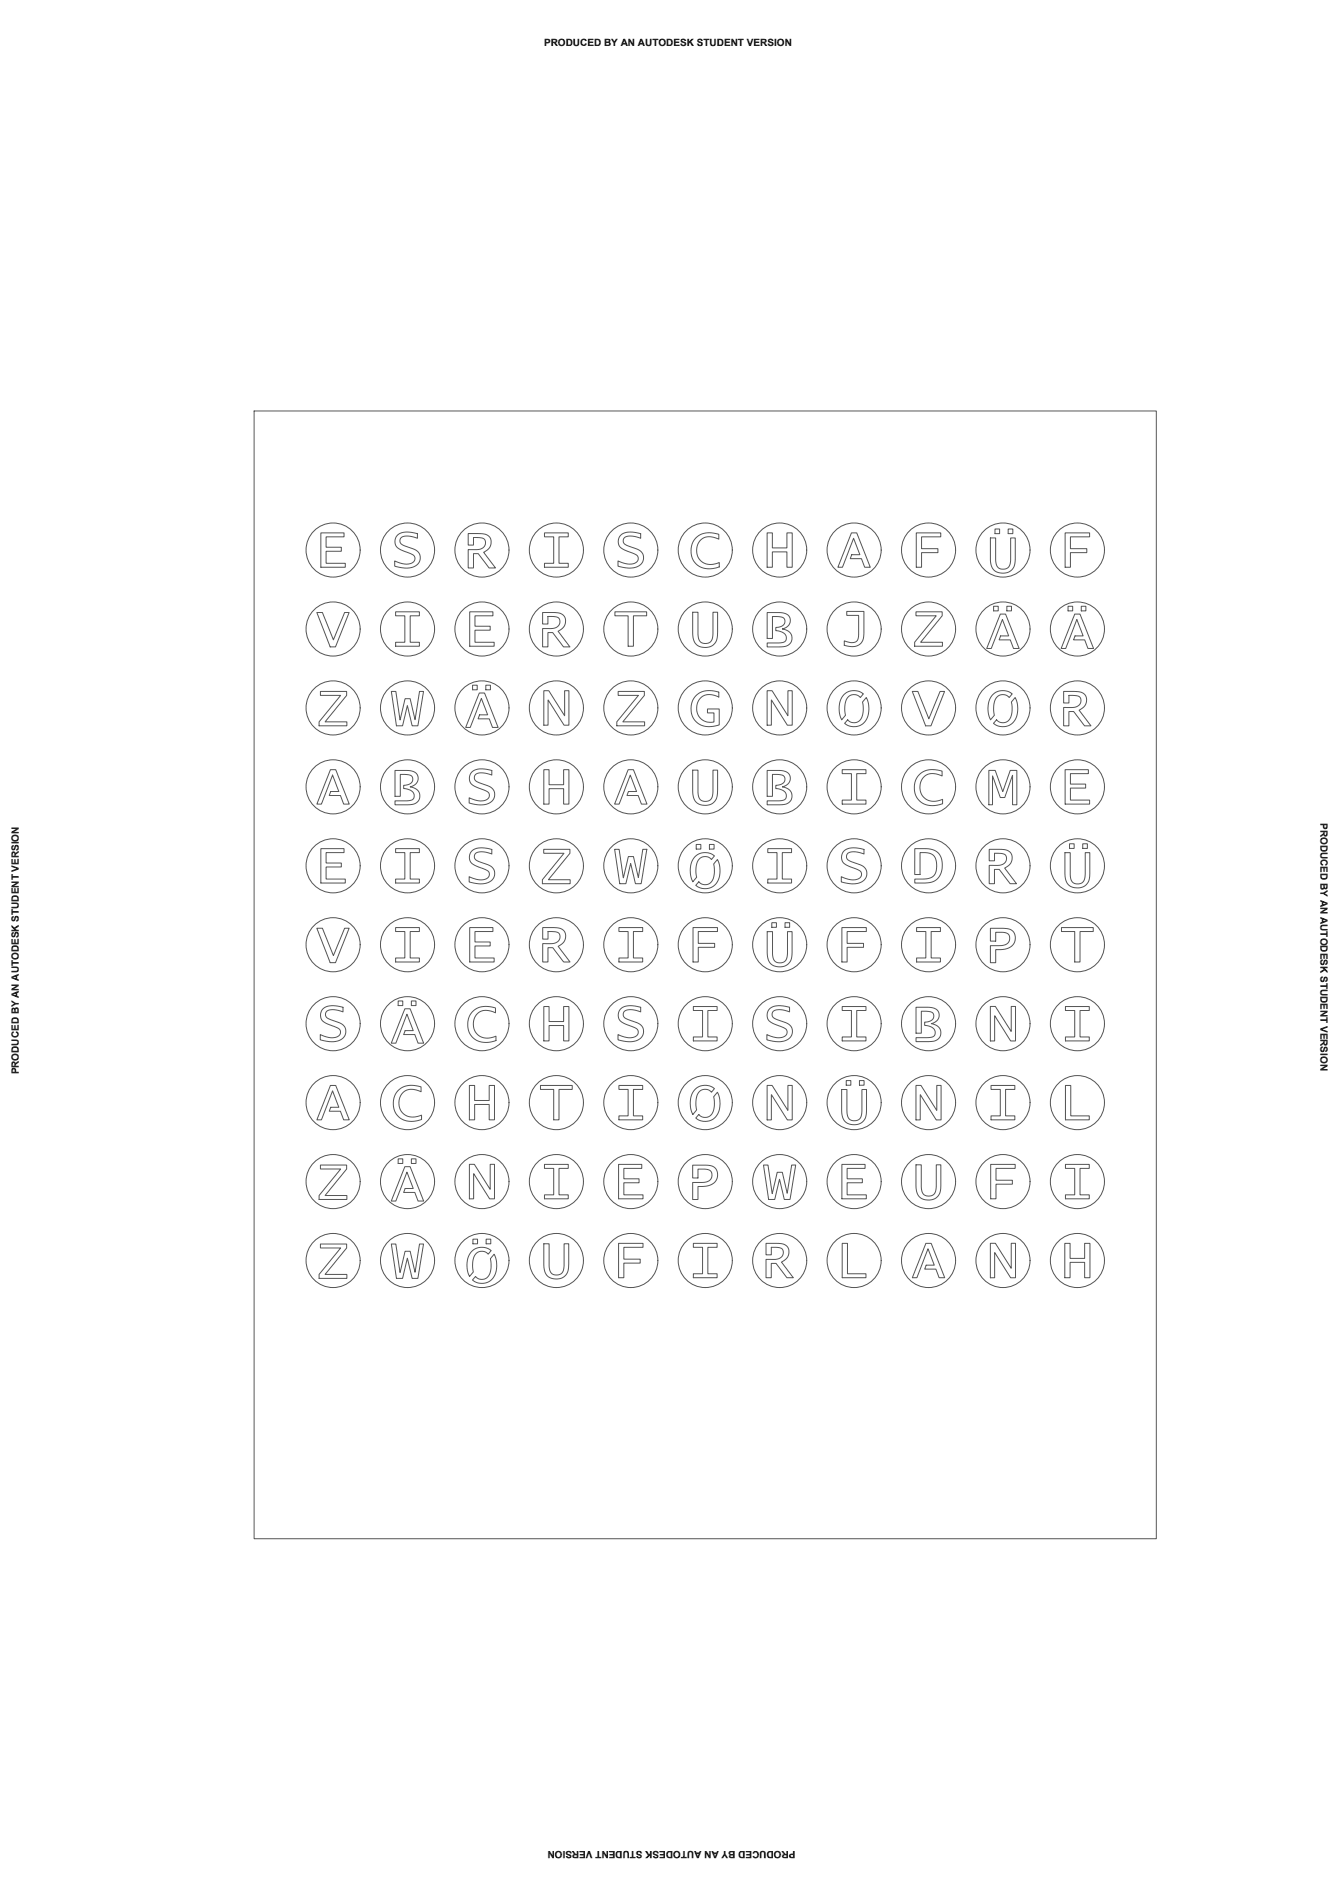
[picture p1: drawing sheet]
<svg xmlns="http://www.w3.org/2000/svg" width="594mm" height="841mm" viewBox="0 0 594 841" stroke-linecap="round" stroke-linejoin="round" font-family="sans-serif">
<defs><g id="words">
<g font-size="4.4">
<text x="241.2" y="20.6">PRODUCED BY AN AUTODESK STUDENT VERSION</text>
<text x="585.4" y="364.9" transform="rotate(90 585.4 364.9)">PRODUCED BY AN AUTODESK STUDENT VERSION</text>
<text x="8.4" y="476.3" transform="rotate(-90 8.4 476.3)">PRODUCED BY AN AUTODESK STUDENT VERSION</text>
<text x="352.7" y="820.6" transform="rotate(-180 352.7 820.6)">PRODUCED BY AN AUTODESK STUDENT VERSION</text>
</g>
</g></defs>
<!-- layer: MDF_Platte_10mm -->
<path d="M112.7 182.2h399.9v500h-399.9z" fill="none" stroke="#545454" stroke-width=".44"/>
<g fill="none" stroke="#545454" stroke-width=".44">
<circle cx="147.7" cy="243.9" r="12"/>
<circle cx="180.7" cy="243.9" r="12"/>
<circle cx="213.7" cy="243.9" r="12"/>
<circle cx="246.7" cy="243.9" r="12"/>
<circle cx="279.7" cy="243.9" r="12"/>
<circle cx="312.7" cy="243.9" r="12"/>
<circle cx="345.7" cy="243.9" r="12"/>
<circle cx="378.7" cy="243.9" r="12"/>
<circle cx="411.7" cy="243.9" r="12"/>
<circle cx="444.7" cy="243.9" r="12"/>
<circle cx="477.7" cy="243.9" r="12"/>
<circle cx="147.7" cy="278.9" r="12"/>
<circle cx="180.7" cy="278.9" r="12"/>
<circle cx="213.7" cy="278.9" r="12"/>
<circle cx="246.7" cy="278.9" r="12"/>
<circle cx="279.7" cy="278.9" r="12"/>
<circle cx="312.7" cy="278.9" r="12"/>
<circle cx="345.7" cy="278.9" r="12"/>
<circle cx="378.7" cy="278.9" r="12"/>
<circle cx="411.7" cy="278.9" r="12"/>
<circle cx="444.7" cy="278.9" r="12"/>
<circle cx="477.7" cy="278.9" r="12"/>
<circle cx="147.7" cy="313.9" r="12"/>
<circle cx="180.7" cy="313.9" r="12"/>
<circle cx="213.7" cy="313.9" r="12"/>
<circle cx="246.7" cy="313.9" r="12"/>
<circle cx="279.7" cy="313.9" r="12"/>
<circle cx="312.7" cy="313.9" r="12"/>
<circle cx="345.7" cy="313.9" r="12"/>
<circle cx="378.7" cy="313.9" r="12"/>
<circle cx="411.7" cy="313.9" r="12"/>
<circle cx="444.7" cy="313.9" r="12"/>
<circle cx="477.7" cy="313.9" r="12"/>
<circle cx="147.7" cy="348.8" r="12"/>
<circle cx="180.7" cy="348.8" r="12"/>
<circle cx="213.7" cy="348.8" r="12"/>
<circle cx="246.7" cy="348.8" r="12"/>
<circle cx="279.7" cy="348.8" r="12"/>
<circle cx="312.7" cy="348.8" r="12"/>
<circle cx="345.7" cy="348.8" r="12"/>
<circle cx="378.7" cy="348.8" r="12"/>
<circle cx="411.7" cy="348.8" r="12"/>
<circle cx="444.7" cy="348.8" r="12"/>
<circle cx="477.7" cy="348.8" r="12"/>
<circle cx="147.7" cy="383.9" r="12"/>
<circle cx="180.7" cy="383.9" r="12"/>
<circle cx="213.7" cy="383.9" r="12"/>
<circle cx="246.7" cy="383.9" r="12"/>
<circle cx="279.7" cy="383.9" r="12"/>
<circle cx="312.7" cy="383.9" r="12"/>
<circle cx="345.7" cy="383.9" r="12"/>
<circle cx="378.7" cy="383.9" r="12"/>
<circle cx="411.7" cy="383.9" r="12"/>
<circle cx="444.7" cy="383.9" r="12"/>
<circle cx="477.7" cy="383.9" r="12"/>
<circle cx="147.7" cy="418.8" r="12"/>
<circle cx="180.7" cy="418.8" r="12"/>
<circle cx="213.7" cy="418.8" r="12"/>
<circle cx="246.7" cy="418.8" r="12"/>
<circle cx="279.7" cy="418.8" r="12"/>
<circle cx="312.7" cy="418.8" r="12"/>
<circle cx="345.7" cy="418.8" r="12"/>
<circle cx="378.7" cy="418.8" r="12"/>
<circle cx="411.7" cy="418.8" r="12"/>
<circle cx="444.7" cy="418.8" r="12"/>
<circle cx="477.7" cy="418.8" r="12"/>
<circle cx="147.7" cy="453.9" r="12"/>
<circle cx="180.7" cy="453.9" r="12"/>
<circle cx="213.7" cy="453.9" r="12"/>
<circle cx="246.7" cy="453.9" r="12"/>
<circle cx="279.7" cy="453.9" r="12"/>
<circle cx="312.7" cy="453.9" r="12"/>
<circle cx="345.7" cy="453.9" r="12"/>
<circle cx="378.7" cy="453.9" r="12"/>
<circle cx="411.7" cy="453.9" r="12"/>
<circle cx="444.7" cy="453.9" r="12"/>
<circle cx="477.7" cy="453.9" r="12"/>
<circle cx="147.7" cy="488.8" r="12"/>
<circle cx="180.7" cy="488.8" r="12"/>
<circle cx="213.7" cy="488.8" r="12"/>
<circle cx="246.7" cy="488.8" r="12"/>
<circle cx="279.7" cy="488.8" r="12"/>
<circle cx="312.7" cy="488.8" r="12"/>
<circle cx="345.7" cy="488.8" r="12"/>
<circle cx="378.7" cy="488.8" r="12"/>
<circle cx="411.7" cy="488.8" r="12"/>
<circle cx="444.7" cy="488.8" r="12"/>
<circle cx="477.7" cy="488.8" r="12"/>
<circle cx="147.7" cy="523.8" r="12"/>
<circle cx="180.7" cy="523.8" r="12"/>
<circle cx="213.7" cy="523.8" r="12"/>
<circle cx="246.7" cy="523.8" r="12"/>
<circle cx="279.7" cy="523.8" r="12"/>
<circle cx="312.7" cy="523.8" r="12"/>
<circle cx="345.7" cy="523.8" r="12"/>
<circle cx="378.7" cy="523.8" r="12"/>
<circle cx="411.7" cy="523.8" r="12"/>
<circle cx="444.7" cy="523.8" r="12"/>
<circle cx="477.7" cy="523.8" r="12"/>
<circle cx="147.7" cy="558.8" r="12"/>
<circle cx="180.7" cy="558.8" r="12"/>
<circle cx="213.7" cy="558.8" r="12"/>
<circle cx="246.7" cy="558.8" r="12"/>
<circle cx="279.7" cy="558.8" r="12"/>
<circle cx="312.7" cy="558.8" r="12"/>
<circle cx="345.7" cy="558.8" r="12"/>
<circle cx="378.7" cy="558.8" r="12"/>
<circle cx="411.7" cy="558.8" r="12"/>
<circle cx="444.7" cy="558.8" r="12"/>
<circle cx="477.7" cy="558.8" r="12"/>
</g>
<!-- layer: Ebene 1 -->
<g fill="none" stroke="#545454" stroke-width=".44">
<path d="M142.2 236.2h10.3v1.8h-7.9v4.6h6.7v1.8h-6.7v5.3h8.5v1.8h-10.9zM176.3 237.2a8.8 8.8 0 0 1 8.8-.4v1.8a7.7 7.7 0 0 0-7.3-.2 2.26 2.26 0 0 0-.3 2.4 2.26 2.26 0 0 0 2.1 1.3l2.1 .7a4.6 4.6 0 0 1 4 6.7 9.2 9.2 0 0 1-9.9 1.7l-.8-.2v-2.3a8.3 8.3 0 0 0 8.3 .4 2.21 2.21 0 0 0 .5-2.3 2.21 2.21 0 0 0-2-1.4l-2.5-1a4.5 4.5 0 0 1-3.7-6.3zM207.6 236.5h4.2a4.8 4.8 0 0 1 5.9 3.3 4.8 4.8 0 0 1-3.3 5.1l5.3 6.9h-2.9l-4.7-6.3h-1.6a.4 .4 0 0 0-.6-.1 .4 .4 0 0 0 0 .6v5.8h-2.3v-8.1h.9a10.3 10.3 0 0 0 5.8-1 2.52 2.52 0 0 0 .7-3.2 2.52 2.52 0 0 0-3-1.2h-2.1v3.4h-2.3zM241.4 236.2h10.5v1.8h-4.1v11.7h4.1v1.8h-10.5v-1.8h4.1v-11.7h-4.1zM275.3 237.2a8.8 8.8 0 0 1 8.7-.4v1.8a7.7 7.7 0 0 0-7.2-.2 2.26 2.26 0 0 0-.3 2.4 2.26 2.26 0 0 0 2.1 1.3l2.1 .7a4.6 4.6 0 0 1 4 6.7 9.2 9.2 0 0 1-9.9 1.7l-.8-.2v-2.3a8.3 8.3 0 0 0 8.3 .4 2.21 2.21 0 0 0 .5-2.3 2.21 2.21 0 0 0-2-1.4l-2.5-1a4.5 4.5 0 0 1-3.7-6.3zM308.3 238.7a9.3 9.3 0 0 1 10.4-1.6v1.9a6.4 6.4 0 0 0-9.1 1.8 6.4 6.4 0 0 0 1.1 7.8 6.4 6.4 0 0 0 7.8 1l.4-.2v1.7a8.8 8.8 0 0 1-11.8-3.1 8.9 8.9 0 0 1 1.2-9.3zM340.1 236.2h2.3v6.7h6.5v-6.7h2.3v15.3h-2.3v-6.8h-6.5v6.8h-2.3zM377.5 236.2l2.4 .1 5.9 15.2h-2.4l-1.5-3.8h-4.9l.6-1.8h3.6l-2.8-7.3-4.9 12.9h-2zM406.2 236.2h10.9v1.8h-8.5v5.3h7.2v1.7h-7.2v6.5h-2.4zM439.1 238.5h2.3v9.2a3.6 3.6 0 0 0 4.5 4.5 4.4 4.4 0 0 0 2.2-4.8v-8.9h2v8.9a5.6 5.6 0 0 1-5.6 6.7 5.6 5.6 0 0 1-5.4-7zM441.1 234.5h2.1v2.1h-2.1zM447 234.5h2v2.1h-2z"/>
<path d="M472.2 236.2h10.9v1.8h-8.5v5.3h7.2v1.7h-7.2v6.5h-2.4zM140.5 271.6h2.4l4.9 12.1 5-12.1h2l-6.1 15.2h-2.3zM175.4 271.2h10.5v1.8h-4.1v11.7h4.1v1.8h-10.5v-1.8h4.1v-11.7h-4.1zM208.2 271.2h10.3v1.8h-7.9v4.6h6.7v1.8h-6.7v5.3h8.5v1.8h-10.9zM240.6 271.6h4.2a4.8 4.8 0 0 1 5.9 3.2 4.8 4.8 0 0 1-3.3 5.1l5.3 6.9h-2.9l-4.8-6.4h-2.1v6.4h-2.3v-8.1h.6a10.6 10.6 0 0 0 6.1-1 2.52 2.52 0 0 0 .7-3.2 2.52 2.52 0 0 0-3-1.2h-2.1v3.4h-2.3zM272.6 271.2h14.1v1.8h-5.9v13.5h-2.3v-13.5h-5.9zM307.1 271.4h2.3v9.1a3.7 3.7 0 0 0 3.8 4.8 4.1 4.1 0 0 0 2.9-5.1v-8.8h2v8.9a5.7 5.7 0 0 1-5.6 6.7 5.7 5.7 0 0 1-5.4-6.9zM340.1 271.6h4.8a4.4 4.4 0 0 1 5.5 3.5 4.1 4.1 0 0 1-3.5 3.7 4 4 0 0 1 3.9 2.4 4 4 0 0 1-.9 4.5 11.8 11.8 0 0 1-6.5 1.1h-3.3v-1.7h4.2a3.6 3.6 0 0 0 4.3-1.6 3.2 3.2 0 0 0-3.4-3.8l-1.3-.1 .1-1.3a5.4 5.4 0 0 0 3.9-2 2.21 2.21 0 0 0-.5-2.3 2.21 2.21 0 0 0-2.2-.6l-2.7-.1v9.7h-2.4zM375.4 271.1h7.6v8.4a6.2 6.2 0 0 1-3.3 6.9 7.8 7.8 0 0 1-5.4-.5v-1.8l.4 .2a4.5 4.5 0 0 0 5.5-.6l.5-2.4v-8.5h-5.3zM406.1 271.2h11.6v.5a2.31 2.31 0 0 1-1.1 2.6l-8.4 10.4h9.6v1.8h-12.3v-.4a2.42 2.42 0 0 1 1.1-2.7l8.5-10.4h-9zM440.5 268.8h2.1v2h-2.1zM443.4 272.3h2.4l6 15.2h-2.5l-1.4-3.8h-5l.7-1.8h3.6l-2.8-7.3-4.9 12.9h-2z"/>
<path d="M446.4 268.8h2v2h-2zM473.5 268.8h2.1v2h-2.1zM476.4 272.3h2.4l6 15.2h-2.5l-1.4-3.8h-5l.7-1.8h3.6l-2.8-7.3-4.9 12.9h-2zM479.4 268.8h2v2h-2zM142.1 306.5h11.6v.4a2.33 2.33 0 0 1-1.1 2.7l-8.5 10.4h9.7v1.8h-12.3v-.3a2.54 2.54 0 0 1 1.1-2.8l8.4-10.4h-8.9zM173.5 306.5h2l1.8 12.7 2.3-9.4h2.2l2.2 9.3 2-12.6h1.8l-2.5 15.3h-2.6l-2.1-9-2.1 9h-2.7zM209.5 303.8h2.1v2h-2.1zM212.5 307.2h2.3l6 15.3h-2.5l-1.4-3.8h-5l.7-1.8h3.6l-2.8-7.3-4.9 12.9h-2zM215.4 303.8h2v2h-2zM241.1 306.2h.8a1.65 1.65 0 0 1 2.3 1.5l6.1 9.6v-11.1h1.9v15.3h-.8a1.63 1.63 0 0 1-2.2-1.5l-6.2-9.7v11.2h-1.9zM274.1 306.5h11.6v.4a2.33 2.33 0 0 1-1.1 2.7l-8.5 10.4h9.7v1.8h-12.3v-.3a2.54 2.54 0 0 1 1.1-2.8l8.4-10.4h-8.9zM308.4 308.6a9.1 9.1 0 0 1 10.3-1.5v1.9a6.1 6.1 0 0 0-9.8 4.7 5.8 5.8 0 0 0 7.6 6.2v-3.8h-2.8v-1.8h5.2v7.1a9 9 0 0 1-12-3.9 8.9 8.9 0 0 1 1.5-8.9z"/>
<path d="M340.1 306.2h.8a1.65 1.65 0 0 1 2.3 1.5l6.1 9.6v-11.1h1.9v15.3h-.8a1.63 1.63 0 0 1-2.2-1.5l-6.2-9.7v11.2h-1.9zM374.2 307.9a6.5 6.5 0 0 1 8.5-.2l-1.3 1.5a3.9 3.9 0 0 0-4.5-.9 3.9 3.9 0 0 0-2.3 4v3.7a1.51 1.51 0 0 1-.7 2.2l-.7 .9a10.3 10.3 0 0 1 1-11.2zM384 309.3h.1a9.2 9.2 0 0 1-2.8 12.3 6.6 6.6 0 0 1-6.8-.9l1.3-1.6a3.9 3.9 0 0 0 4.5 .9 3.9 3.9 0 0 0 2.3-3.9v-3.8a1.47 1.47 0 0 1 .7-2.1zM404.5 306.5l2.4 .1 4.9 12.1 5-12.2h2l-6.1 15.3h-2.3zM440.2 307.9a6.5 6.5 0 0 1 8.5-.2l-1.3 1.5a3.9 3.9 0 0 0-4.5-.9 3.9 3.9 0 0 0-2.3 4v3.7a1.51 1.51 0 0 1-.7 2.2l-.7 .9a10.3 10.3 0 0 1 1-11.2zM450 309.3h.1a9.2 9.2 0 0 1-2.8 12.3 6.6 6.6 0 0 1-6.8-.9l1.3-1.6a3.9 3.9 0 0 0 4.5 .9 3.9 3.9 0 0 0 2.3-3.9v-3.8a1.47 1.47 0 0 1 .7-2.1zM471.6 306.5h4.2a5 5 0 0 1 5.9 2.9 4.8 4.8 0 0 1-3.3 5.5l5.3 6.9h-2.9l-4.8-6.3h-2.1v6.3h-2.3v-8.1h.6a9.5 9.5 0 0 0 6.4-1.3 2.37 2.37 0 0 0 .5-2.7 2.37 2.37 0 0 0-2.5-1.3l-2.7-.1v3.3l-2.3 .1zM146.5 341.2l2.4 .1 5.9 15.2h-2.4l-1.5-3.8h-4.9l.6-1.8h3.6l-2.8-7.3-4.9 12.9h-2zM175.1 341.6h4.8a4.4 4.4 0 0 1 5.5 3.5 4 4 0 0 1-3.5 3.7 4.1 4.1 0 0 1 3.7 2.2 4.1 4.1 0 0 1-.3 4.3 9.2 9.2 0 0 1-6.6 1.5h-3.6v-1.7h4.2a3.5 3.5 0 0 0 4.3-1.9 3.9 3.9 0 0 0-4.5-3.6l-.1-1.3a5.6 5.6 0 0 0 3.9-2 2.21 2.21 0 0 0-.5-2.3 2.21 2.21 0 0 0-2.2-.6l-2.7-.1v9.7h-2.4zM209.1 342.4a7.9 7.9 0 0 1 8.1-1l.8 .2v2a7.7 7.7 0 0 0-7.2-.2 2.27 2.27 0 0 0-.3 2.4 2.27 2.27 0 0 0 2.1 1.3l2.1 .7a7.5 7.5 0 0 1 4.4 3 4.8 4.8 0 0 1-5.4 6h-2l-3.7-.8v-2.3a8.4 8.4 0 0 0 8.3 .4 2.21 2.21 0 0 0 .5-2.3 2.21 2.21 0 0 0-2-1.4l-2.5-1a4.4 4.4 0 0 1-3.7-6.3zM241.1 341.2h2.3v6.7h6.5v-6.7h2.3v15.3h-2.3v-6.8h-6.5v6.8h-2.3zM278.5 341.2l2.4 .1 5.9 15.2h-2.4l-1.5-3.8h-4.9l.6-1.8h3.6l-2.8-7.3-4.9 12.9h-2z"/>
<path d="M307.1 341.4h2.3v9.1a3.7 3.7 0 0 0 3.8 4.8 4.1 4.1 0 0 0 2.9-5.1v-8.8h2v8.9a5.7 5.7 0 0 1-5.6 6.7 5.7 5.7 0 0 1-5.4-6.9zM340.1 341.6h4.8a4.4 4.4 0 0 1 5.5 3.5 4.1 4.1 0 0 1-3.5 3.7 4 4 0 0 1 3.7 2.2 4 4 0 0 1-.3 4.3 9.1 9.1 0 0 1-6.6 1.5h-3.6v-1.7h4.2a3.5 3.5 0 0 0 4.3-1.9 3.9 3.9 0 0 0-4.5-3.6l-.1-1.3a5.6 5.6 0 0 0 3.9-2 2.21 2.21 0 0 0-.5-2.3 2.21 2.21 0 0 0-2.2-.6l-2.7-.1v9.7h-2.4zM373.4 341.2h10.5v1.8h-4.1v11.7h4.1v1.8h-10.5v-1.8h4.1v-11.7h-4.1zM407.3 343.7a9.4 9.4 0 0 1 10.4-1.6v1.9a6.4 6.4 0 0 0-9.1 1.8 6.4 6.4 0 0 0 1 7.8 6.4 6.4 0 0 0 7.9 .9l.4-.1v1.7a8.8 8.8 0 0 1-11.8-3.1 8.9 8.9 0 0 1 1.2-9.3zM438.4 341.6h2.8l3.4 9.4 3.3-9.4h2.9v15.2h-1.9v-13.1l-3.5 9.9h-1.9l-3.5-9.6v12.8h-1.6zM472.2 341.3l10.3-.1v1.8h-7.9v4.6h6.7v1.8h-6.7v5.3h8.5v1.8h-10.9zM142.2 376.2h10.3v1.8h-7.9v4.6h6.7v1.8h-6.7v5.3h8.5v1.8h-10.9zM175.4 376.2h10.5v1.8h-4.1v11.7h4.1v1.8h-10.5v-1.8h4.1v-11.7h-4.1zM209.1 377.4a8.3 8.3 0 0 1 8.9-.6v1.8a7 7 0 0 0-7.4 .1 2.29 2.29 0 0 0 2 3.4l2.1 .7a4.6 4.6 0 0 1 4.1 6.4 8.4 8.4 0 0 1-9.5 2.1l-1.3-.3v-2.3a8.5 8.5 0 0 0 8.3 .4 2.2 2.2 0 0 0 .5-2.3 2.2 2.2 0 0 0-2-1.4l-2.5-1a4.5 4.5 0 0 1-4-5.7zM241.1 376.5h11.6v.4a2.33 2.33 0 0 1-1.1 2.7l-8.5 10.4h9.7v1.8h-12.3v-.4a2.42 2.42 0 0 1 1.1-2.7l8.4-10.4h-8.9zM272.5 376.5h2l1.8 12.7 2.3-9.4h2.2l2.2 9.3 2-12.6h1.8l-2.5 15.3h-2.6l-2.1-9-2.1 9h-2.7zM308.2 379.7a6.5 6.5 0 0 1 8.5-.2l-1.3 1.5a3.9 3.9 0 0 0-4.5-.9 3.9 3.9 0 0 0-2.3 4v3.7a1.5 1.5 0 0 1-.7 2.2l-.7 .9a10.3 10.3 0 0 1 1-11.2z"/>
<path d="M308.7 374.4h2v2h-2zM314.5 374.4h2.1v2h-2.1zM340.4 376.2h10.5v1.8h-4.1v11.7h4.1v1.8h-10.5v-1.8h4.1v-11.7h-4.1zM374.1 377.4a8.3 8.3 0 0 1 8.9-.6v1.8a7 7 0 0 0-7.4 .1 2.29 2.29 0 0 0 2 3.4l2.1 .7a4.6 4.6 0 0 1 4.1 6.4 8.4 8.4 0 0 1-9.5 2.1l-1.3-.3v-2.3a7.7 7.7 0 0 0 8.6 .1 2.22 2.22 0 0 0-1.8-3.4l-2.5-1a4.5 4.5 0 0 1-4-5.7zM405.6 376.2h1.4a18.5 18.5 0 0 1 7.8 1.1 8.6 8.6 0 0 1 1.7 11.2 9.3 9.3 0 0 1-8.9 3h-2v-1.8h.8a16 16 0 0 0 7.1-1 7.6 7.6 0 0 0 .1-9.7 11.3 11.3 0 0 0-5.7-1v9.7h-2.4zM438.6 376.5h4.2a5 5 0 0 1 5.9 2.9 4.8 4.8 0 0 1-3.3 5.5l5.3 6.9h-2.9l-4.8-6.3h-2.1v6.3h-2.3v-8.1h.6a10.8 10.8 0 0 0 6.1-1 2.52 2.52 0 0 0 .7-3.2 2.52 2.52 0 0 0-3-1.2h-2.1v3.3h-2.3zM472.1 378h2.4v9.1a3.7 3.7 0 0 0 3.8 4.8 4.1 4.1 0 0 0 2.8-5.1v-8.8h2.1v8.9a5.6 5.6 0 0 1-5.7 6.7 5.6 5.6 0 0 1-5.4-6.9zM474.2 374.1h2v2h-2zM480 374.1h2.1v2h-2.1zM318 381.1a9.4 9.4 0 0 1-2.3 12.2 6.6 6.6 0 0 1-7.2-.8l1.3-1.6a3.9 3.9 0 0 0 4.5 .9 3.9 3.9 0 0 0 2.3-3.9v-3.8a1.48 1.48 0 0 1 .7-2.1zM140.5 411.5l2.4 .1 4.9 12.1 5-12.2h2l-6.1 15.3h-2.3zM175.4 411.2h10.5v1.8h-4.1v11.7h4.1v1.8h-10.5v-1.8h4.1v-11.7h-4.1z"/>
<path d="M208.2 411.2h10.3v1.8h-7.9v4.6h6.7v1.8h-6.7v5.3h8.5v1.8h-10.9zM240.6 411.2h4.3a5 5 0 0 1 5.8 2.9 4.8 4.8 0 0 1-3.2 5.5l5.2 6.9h-2.8l-4.8-6.4h-2.2v6.4h-2.3v-8.2h.6a10.8 10.8 0 0 0 6.1-.9 2.52 2.52 0 0 0 .8-3.2 2.52 2.52 0 0 0-3.1-1.2h-2v3.3l-2.4 .1zM274.4 411.2h10.5v1.8h-4.1v11.7h4.1v1.8h-10.5v-1.8h4.1v-11.7h-4.1zM307.2 411.2h10.9v1.8h-8.5v5.2h7.2v1.8h-7.2l-.1 6.5h-2.3zM340.1 413h2.4v9.2a3.6 3.6 0 0 0 4.4 4.5 4.6 4.6 0 0 0 2.2-4.9v-8.8h2.1v8.9a5.6 5.6 0 0 1-5.7 6.8 5.6 5.6 0 0 1-5.4-7zM342.2 409.1h2v2h-2zM348 409.1h2.1v2h-2.1zM373.2 411.2h10.9v1.8h-8.5v5.2h7.2v1.8h-7.2l-.1 6.5h-2.3zM406.4 411.2h10.5v1.8h-4.1v11.7h4.1v1.8h-10.5v-1.8h4.1v-11.7h-4.1zM439.1 411.6h4.9a5.3 5.3 0 0 1 5.7 2.2 5.1 5.1 0 0 1-5.2 7.1l-3.1 .1v5.8h-2.3v-7.5h2.6a7.3 7.3 0 0 0 5.5-1.6 2.83 2.83 0 0 0 0-3.4 2.83 2.83 0 0 0-3.2-1h-2.6v3.9h-2.3zM470.6 411.2h14.1v1.8h-5.9v13.5h-2.3v-13.5h-5.9zM143.1 447.4a8.6 8.6 0 0 1 9-.6v1.8a7 7 0 0 0-7.5 .1 2.29 2.29 0 0 0 2 3.4l2.3 .8a4.4 4.4 0 0 1 3.9 2.5 4.4 4.4 0 0 1-.6 4.7 10.5 10.5 0 0 1-10.2 .8v-2.2a8.5 8.5 0 0 0 8.3 .4 2.32 2.32 0 0 0 .4-2.5 2.32 2.32 0 0 0-2.1-1.4l-2.3-.8a4.5 4.5 0 0 1-4-5.7z"/>
<path d="M176.5 443.8h2.1v2h-2.1zM179.5 447.2h2.3l6 15.3h-2.5l-1.4-3.8h-4.9l.6-1.8h3.6l-2.8-7.3-4.9 12.9h-2zM182.4 443.8h2v2h-2zM209.3 448.7a9.4 9.4 0 0 1 10.4-1.7v2a6.4 6.4 0 0 0-9.1 1.8 6.4 6.4 0 0 0 .9 7.6 6.4 6.4 0 0 0 7.5 1.3l.9-.3v.5a1.29 1.29 0 0 1-.1 1.5 1.29 1.29 0 0 1-1.4 .4 8.2 8.2 0 0 1-9.8-3 8.2 8.2 0 0 1 .7-10.1zM241.1 446.2h2.3v6.7h5.1a.89 .89 0 0 0 1.4-.3v-6.4h2.3v15.3h-2.3v-6.8h-6.5v6.8h-2.3zM275.1 447.4a8.6 8.6 0 0 1 8.9-.6v1.8a7 7 0 0 0-7.4 .1 2.29 2.29 0 0 0 2 3.4l2.3 .8a4.4 4.4 0 0 1 3.9 2.5 4.4 4.4 0 0 1-.6 4.7 10.5 10.5 0 0 1-10.2 .8v-2.2a7.7 7.7 0 0 0 8.6 .1 2.33 2.33 0 0 0-2-3.6l-2.3-.8a4.5 4.5 0 0 1-4-5.7zM307.4 446.2h10.5v1.8h-4.1v11.7h4.1v1.8h-10.5v-1.8h4.1v-11.7h-4.1zM341.1 447.4a8.6 8.6 0 0 1 8.9-.6v1.8a7 7 0 0 0-7.4 .1 2.29 2.29 0 0 0 2 3.4l2.3 .8a4.4 4.4 0 0 1 3.9 2.5 4.4 4.4 0 0 1-.6 4.7 10.5 10.5 0 0 1-10.2 .8v-2.2a7.7 7.7 0 0 0 8.6 .1 2.33 2.33 0 0 0-2.1-3.6l-2.2-.8a4.5 4.5 0 0 1-4-5.7zM373.4 446.2h10.5v1.8h-4.1v11.7h4.1v1.8h-10.5v-1.8h4.1v-11.7h-4.1zM406.1 446.6h4.9a4.3 4.3 0 0 1 5.4 3.5 3.9 3.9 0 0 1-3.5 3.7 4 4 0 0 1 3.7 2.2 4 4 0 0 1-.3 4.3 9.1 9.1 0 0 1-6.6 1.5h-3.6v-1.8h4.2a3.6 3.6 0 0 0 4.3-1.5 3.7 3.7 0 0 0-4.4-3.9h-.3v-1.5a3.1 3.1 0 0 0 4-3.3l-.1-.2a5.2 5.2 0 0 0-4.5-1.3h-.8v9.7l-2.4 .1zM439.1 446.2h.8a1.47 1.47 0 0 1 2.1 1.2l6.3 9.9v-11.1h1.9v15.3h-2.1l-7.1-11.2v11.2h-1.9zM472.4 446.2h10.5v1.8h-4.1v11.7h4.1v1.8h-10.5v-1.8h4.1v-11.7h-4.1z"/>
<path d="M375.2 479.1h2v2h-2zM381 479.1h2.1v2h-2.1zM146.5 481.2l2.4 .1 5.9 15.2h-2.4l-1.5-3.8h-4.9l.6-1.8h3.6l-2.8-7.3-4.9 12.9h-2zM176.3 483.7a9.3 9.3 0 0 1 10.4-1.6v1.9a6.4 6.4 0 0 0-9.1 1.8 6.4 6.4 0 0 0 1.1 7.8 6.4 6.4 0 0 0 7.8 .9l.4-.1v1.7a8.8 8.8 0 0 1-11.8-3.1 8.9 8.9 0 0 1 1.2-9.3zM208.1 481.2h2.3v6.7h6.5v-6.7h2.3v15.3h-2.3v-6.8h-6.5v6.8h-2.3zM239.6 481.2h14.1v1.8h-5.9v13.5h-2.3v-13.5h-5.9zM274.4 481.2h10.5v1.8h-4.1v11.7h4.1v1.8h-10.5v-1.8h4.1v-11.7h-4.1zM308.2 482.9a6.5 6.5 0 0 1 8.5-.3l-1.3 1.6a3.9 3.9 0 0 0-4.5-.9 3.9 3.9 0 0 0-2.3 4l-.1 2.8 .3 2-1.6 2a10.3 10.3 0 0 1 1-11.2zM318 484.3l.1-.1a9.2 9.2 0 0 1-2.8 12.4 6.3 6.3 0 0 1-6.8-1l1.3-1.5a3.9 3.9 0 0 0 4.5 .9 3.9 3.9 0 0 0 2.3-3.9v-3.8a1.47 1.47 0 0 1 .7-2.2zM340.1 481.2h.8a1.65 1.65 0 0 1 2.3 1.4l6.1 9.7v-11.1h1.9v15.3h-.8a1.47 1.47 0 0 1-2.1-1.2l-6.3-10v11.2h-1.9zM373.1 483h2.4v9.2a3.6 3.6 0 0 0 4.4 4.5 4.6 4.6 0 0 0 2.2-4.9v-8.8h2.1v8.9a5.6 5.6 0 0 1-5.7 6.7 5.6 5.6 0 0 1-5.4-6.9zM406.1 481.2h.8a1.65 1.65 0 0 1 2.3 1.4l6.1 9.7v-11.1h1.9v15.3h-.8a1.47 1.47 0 0 1-2.1-1.2l-6.3-10v11.2h-1.9z"/>
<path d="M439.4 481.2h10.5v1.8h-4.1v11.7h4.1v1.8h-10.5v-1.8h4.1v-11.7h-4.1zM472.4 481.2h2.3v13.5h8.2v1.8h-10.5zM142.1 516.5h11.6v.4a2.35 2.35 0 0 1-1.1 2.7l-8.5 10.4h9.7v1.8h-12.3v-.3a2.53 2.53 0 0 1 1.1-2.8l8.4-10.4h-8.9zM176.5 513.8h2.1v2h-2.1zM179.5 517.3l2.3-.1 6 15.3h-2.5l-1.4-3.8h-4.9l.6-1.8h3.6l-2.8-7.3-4.9 12.9h-2zM182.4 513.8h2v2h-2zM208.1 516.2h.8a1.47 1.47 0 0 1 2.1 1.2l6.3 9.9v-11.1h1.9v15.3h-2.1l-7.1-11.2v11.2h-1.9zM241.4 516.2h10.5v1.8h-4.1v11.7h4.1v1.8h-10.5v-1.8h4.1v-11.7h-4.1zM274.2 516.2h10.3v1.8h-7.9v4.6h6.7v1.8h-6.7v5.3h8.5v1.8h-10.9zM307.1 516.6h4.9a5.1 5.1 0 0 1 5.8 2.5 5.1 5.1 0 0 1-5.2 6.8l-3.2 .1v5.8h-2.3v-7.5l2.6-.1a7.3 7.3 0 0 0 5.5-1.5 2.83 2.83 0 0 0 0-3.4 2.83 2.83 0 0 0-3.2-1h-2.6v4h-2.3zM338.5 516.5h2l1.8 12.7 2.3-9.5 2.2 .1 2.2 9.2 2-12.5h1.8l-2.5 15.3h-2.6l-2.1-9-2.1 9h-2.8zM373.2 516.2h10.3v1.8h-7.9v4.6h6.7v1.8h-6.7v5.3h8.5v1.8h-10.9z"/>
<path d="M406.1 516.4h2.3v9.1a3.7 3.7 0 0 0 3.8 4.8 4.1 4.1 0 0 0 2.9-5.1v-8.8h2v8.9a5.6 5.6 0 0 1-5.6 6.7 5.6 5.6 0 0 1-5.4-6.9zM439.2 516.2h10.9v1.8h-8.5v5.2h7.2v1.8h-7.2v6.5h-2.4zM472.4 516.2h10.5v1.8h-4.1v11.7h4.1v1.8h-10.5v-1.8h4.1v-11.7h-4.1zM142.1 551.5h11.6v.4a2.33 2.33 0 0 1-1.1 2.7l-8.5 10.4h9.7v1.8h-12.3v-.3a2.54 2.54 0 0 1 1.1-2.8l8.4-10.4h-8.9zM173.5 551.5h2l1.8 12.7 2.3-9.5 2.2 .1 2.2 9.3 2-12.6h1.8l-2.5 15.3h-2.6l-2.1-9-2.1 9h-2.7zM209.2 554.7a6.5 6.5 0 0 1 8.5-.2l-1.3 1.5a3.9 3.9 0 0 0-4.5-.9 3.9 3.9 0 0 0-2.3 4v3.7a1.48 1.48 0 0 1-.7 2.2l-.7 .9a10.3 10.3 0 0 1 1-11.2zM209.7 549.4h2v2h-2zM215.5 549.4h2.1v2h-2.1zM219 556.1a9.3 9.3 0 0 1-2.7 12.3 6.6 6.6 0 0 1-6.8-.9l1.3-1.6a3.9 3.9 0 0 0 4.5 .9 3.9 3.9 0 0 0 2.3-3.9v-3.8a1.46 1.46 0 0 1 .7-2.1zM241.1 551.4h2.3v9.2a3.6 3.6 0 0 0 4.5 4.5 4.6 4.6 0 0 0 2.2-4.9v-8.8h2v8.9a5.7 5.7 0 0 1-5.6 6.7 5.7 5.7 0 0 1-5.4-6.9zM274.2 551.2h10.9v1.8h-8.5v5.2h7.2v1.8h-7.2v6.5h-2.4zM307.4 551.2h10.5v1.8h-4.1v11.7h4.1v1.8h-10.5v-1.8h4.1v-11.7h-4.1z"/>
<path d="M339.6 551.2h4.3a4.8 4.8 0 0 1 5.9 3.3 4.9 4.9 0 0 1-3.3 5.1l5.2 6.9h-2.8l-4.9-6.4h-2.1v6.4h-2.3v-8.2h.6a10.6 10.6 0 0 0 6.1-.9 2.52 2.52 0 0 0 .8-3.2 2.52 2.52 0 0 0-3.1-1.2h-2v3.3h-2.4zM373.4 551.2h2.3v13.5h8.2v1.8h-10.5zM410.5 551.3l2.3-.1 6 15.3h-2.4l-1.5-3.8h-4.9l.6-1.8h3.6l-2.8-7.3-4.9 12.9h-2zM439.1 551.2h.8a1.65 1.65 0 0 1 2.3 1.4l6.1 9.7v-11.1h1.9v15.3h-2.1l-7.1-11.2v11.2h-1.9zM472.1 551.2h2.3v6.7h6.5v-6.7h2.3v15.3h-2.3v-6.8h-6.5v6.8h-2.3z"/>
</g>
<use href="#words"/>
</svg>
